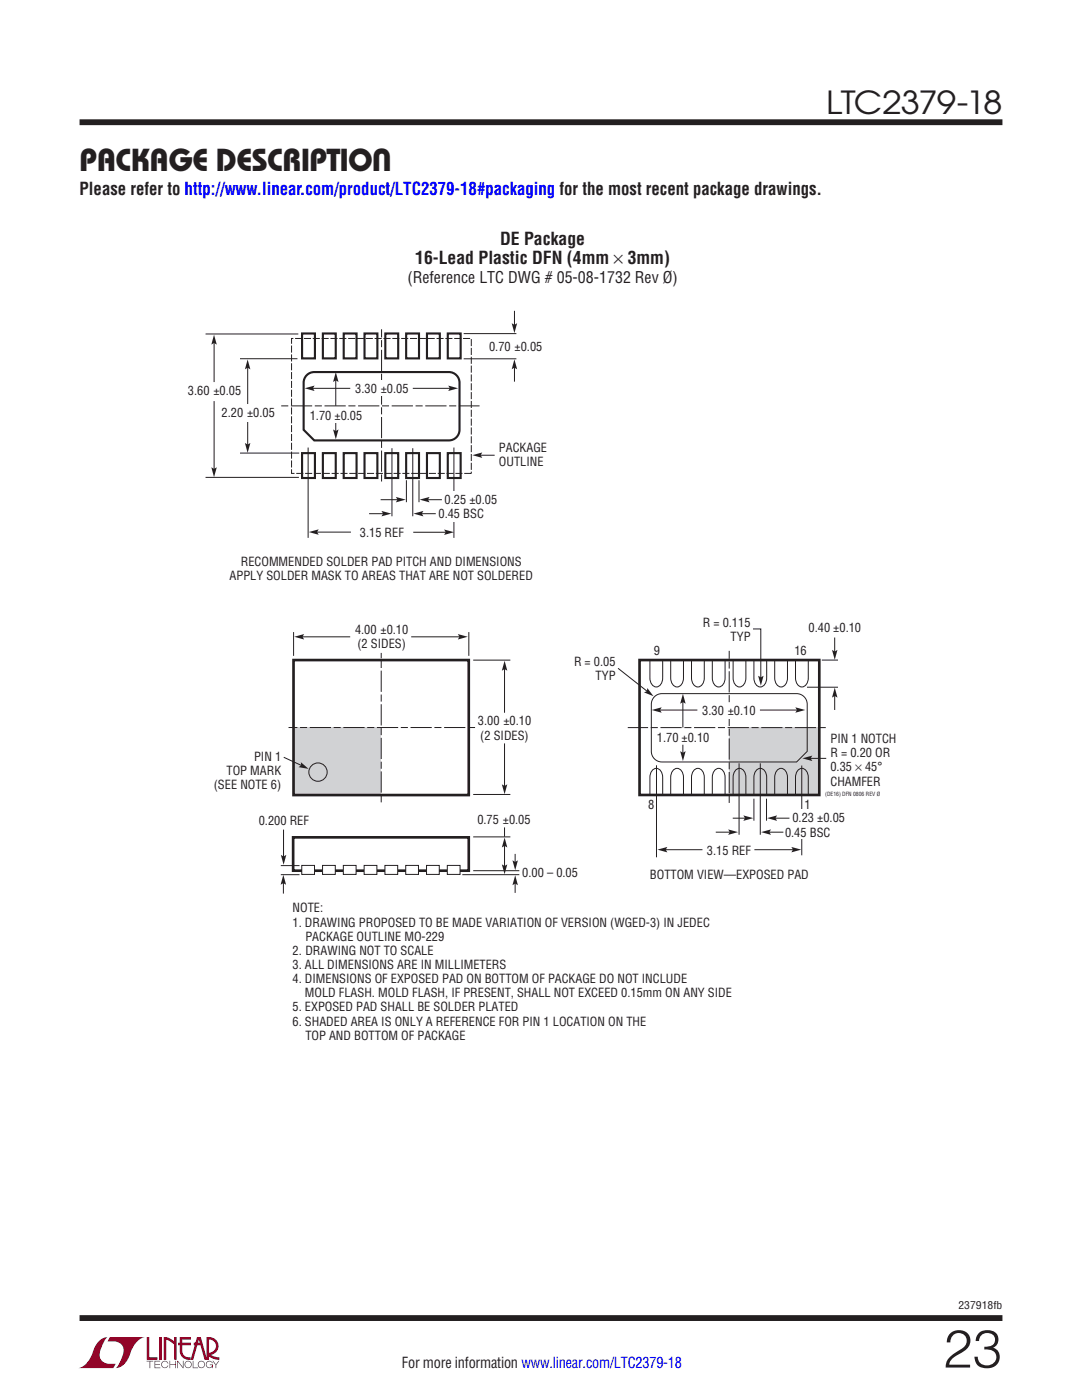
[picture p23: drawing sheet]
<svg xmlns="http://www.w3.org/2000/svg" width="216mm" height="279mm" viewBox="0 0 216 279" stroke-linecap="round" stroke-linejoin="round" font-family="sans-serif">
<defs><g id="words">
<text font-size="10.6" fill="#231f20" x="188.2" y="272.9">23</text>
<g font-size="6.3" fill="#231f20">
<text x="164.9" y="22.8">LTC2379-18</text>
<text x="15.9" y="34.1">PACKAGE DESCRIPTION</text>
</g>
<g font-size="3.5" fill="#231f20">
<text x="15.9" y="38.8">Please refer to http://www.linear.com/product/LTC2379-18#packaging for the most recent package drawings.</text>
<text x="82.9" y="52.7">16-Lead Plastic DFN (4mm × 3mm)</text>
<text x="99.8" y="48.8">DE Package</text>
</g>
<text font-size="3.2" fill="#231f20" x="81.3" y="56.6">(Reference LTC DWG # 05-08-1732 Rev Ø)</text>
<text font-size="3" fill="#231f20" x="80.2" y="273.1">For more information www.linear.com/LTC2379-18</text>
<g font-size="2.5" fill="#231f20">
<text x="97.6" y="70">0.70 ±0.05</text>
<text x="37.5" y="78.9">3.60 ±0.05</text>
<text x="44.2" y="83.2">2.20 ±0.05</text>
<text x="61.8" y="83.8">1.70 ±0.05</text>
<text x="70.9" y="78.5">3.30 ±0.05</text>
<text x="99.6" y="90.3">PACKAGE</text>
<text x="99.6" y="93.1">OUTLINE</text>
<text x="88.7" y="100.6">0.25 ±0.05</text>
<text x="71.8" y="107.2">3.15 REF</text>
<text x="87.5" y="103.4">0.45 BSC</text>
<text x="48.1" y="112.9">RECOMMENDED SOLDER PAD PITCH AND DIMENSIONS</text>
<text x="45.8" y="115.7">APPLY SOLDER MASK TO AREAS THAT ARE NOT SOLDERED</text>
<text x="140.2" y="125">R = 0.115</text>
<text x="70.8" y="126.5">4.00 ±0.10</text>
<text x="71.3" y="129.3">(2 SIDES)</text>
<text x="130.4" y="130.8">9</text>
<text x="145.8" y="127.9">TYP</text>
<text x="158.5" y="130.8">16</text>
<text x="161.3" y="126.1">0.40 ±0.10</text>
<text x="114.5" y="132.9">R = 0.05</text>
<text x="118.9" y="135.7">TYP</text>
<text x="140.1" y="142.7">3.30 ±0.10</text>
<text x="95.4" y="144.8">3.00 ±0.10</text>
<text x="95.8" y="147.6">(2 SIDES)</text>
<text x="131.1" y="148">1.70 ±0.10</text>
<text x="165.7" y="148.3">PIN 1 NOTCH</text>
<text x="45.2" y="154.7">TOP MARK</text>
<text x="50.7" y="151.9">PIN 1</text>
<text x="165.7" y="151.1">R = 0.20 OR</text>
<text x="165.7" y="154">0.35 × 45°</text>
<text x="42.7" y="157.5">(SEE NOTE 6)</text>
<text x="129.3" y="161.4">8</text>
<text x="160.5" y="161.4">1</text>
<text x="165.7" y="156.8">CHAMFER</text>
<text x="51.6" y="164.5">0.200 REF</text>
<text x="95.2" y="164.5">0.75 ±0.05</text>
<text x="156.6" y="166.9">0.45 BSC</text>
<text x="158.1" y="164.1">0.23 ±0.05</text>
<text x="141.1" y="170.5">3.15 REF</text>
<text x="104.2" y="175">0.00 – 0.05</text>
<text x="129.7" y="175.5">BOTTOM VIEW—EXPOSED PAD</text>
<text x="58.4" y="182.1">NOTE:</text>
<text x="58.4" y="184.9">1. DRAWING PROPOSED TO BE MADE VARIATION OF VERSION (WGED-3) IN JEDEC</text>
<text x="58.4" y="190.6">2. DRAWING NOT TO SCALE</text>
<text x="60.9" y="187.7">PACKAGE OUTLINE MO-229</text>
<text x="58.4" y="193.4">3. ALL DIMENSIONS ARE IN MILLIMETERS</text>
<text x="58.4" y="196.2">4. DIMENSIONS OF EXPOSED PAD ON BOTTOM OF PACKAGE DO NOT INCLUDE</text>
<text x="58.4" y="201.8">5. EXPOSED PAD SHALL BE SOLDER PLATED</text>
<text x="60.8" y="199">MOLD FLASH. MOLD FLASH, IF PRESENT, SHALL NOT EXCEED 0.15mm ON ANY SIDE</text>
<text x="58.4" y="204.7">6. SHADED AREA IS ONLY A REFERENCE FOR PIN 1 LOCATION ON THE</text>
<text x="60.9" y="207.5">TOP AND BOTTOM OF PACKAGE</text>
</g>
<text font-size="2.1" fill="#231f20" x="191.2" y="261.2">237918fb</text>
<text font-size="1.1" fill="#231f20" x="164.7" y="158.8">(DE16) DFN 0806 REV Ø</text>
</g></defs>
<g fill="#900126">
<path d="M29.3 266.8h.5v4.1h1.6v.5h-2.1z"/>
<path d="M20 267.4l1-.5h.5h-.1a6.2 6.2 0 0 0-1.5 4 2.58 2.58 0 0 0 3.2 1.3l-.5 .8h-7a4.9 4.9 0 0 0 3.1-3.8l.4-.7z"/>
<path d="M21.9 266.9h7a4.9 4.9 0 0 0-3.1 3.7 3.2 3.2 0 0 1-2.7 2.4h.1a6.2 6.2 0 0 0 1.4-4.1 2.58 2.58 0 0 0-3.1-1.2z"/>
<path d="M31.8 266.8h.5v4.6h-.5z"/>
<path d="M32.7 266.8l1 .2 1 .7v-.9h.5v4.6h-.5v-3.1l-1.5-.9v4h-.5z"/>
<path d="M29.3 271.6h1.3v.1h-.6v1.3h-.2v-1.3h-.5z"/>
<path d="M30.8 271.6h1.2v.1h-1v.5h.9v.2h-.9v.5h1v.1h-1.2z"/>
<path d="M33.8 271.6h.2v.6h1v-.6h.1v1.4h-.1v-.6h-1v.6h-.2z"/>
<path d="M35.4 271.6h.1l1 1.2v-1.2h.1v1.4l-1.1-1.2v1.2h-.1z"/>
<path d="M38.5 271.6h.1v1.3h.9v.1h-1z"/>
<path d="M42.4 271.6h.1l.6 .7 .5-.7h.2l-.7 .8v.6h-.1v-.6z"/>
<path d="M35.9 266.8h2.2v.5h-1.7v.7h1.7v.5h-1.7v1.1a1.32 1.32 0 0 0 1.6 1.3v.5l1.3-4.6h.8l1.1 4.1v-4.1a1.84 1.84 0 0 1 2.3 1.4 1.84 1.84 0 0 1-1.4 2.2l.7 .4 1 .1v.5l-1.2-.2-1.1-.6v-.6a1.34 1.34 0 0 0 1.6-1.2 1.34 1.34 0 0 0-1.4-1.5v4.1h-.9l-.8-2.9h-1.3v-.5h1.2l-.2-.7-1.1 4.1a2.06 2.06 0 0 1-2.7-1.3v-1.6h-.4v-.5h.4z"/>
<path d="M37 271.8a.72 .72 0 0 1 1.2 .1 .72 .72 0 0 1-.4 1.1 .72 .72 0 0 1-1-.7h.2a.59 .59 0 0 0 .8 .5 .59 .59 0 0 0 .2-.9 .59 .59 0 0 0-1 .2v.2h-.2z"/>
<path d="M39.7 271.8a.72 .72 0 0 1 1.1 .1 .72 .72 0 0 1-.4 1.1 .72 .72 0 0 1-.9-.7h.1a.59 .59 0 0 0 .8 .5 .59 .59 0 0 0 .2-.9 .59 .59 0 0 0-1 .2v.2h-.1z"/>
<path d="M41.3 271.8a.72 .72 0 0 1 1.2 .2h-.2a.59 .59 0 0 0-.9-.1 .59 .59 0 0 0 .1 .9 .59 .59 0 0 0 .9-.4h-.5v-.1h.6v.7h-.1v-.3a.73 .73 0 0 1-1.1 .2 .73 .73 0 0 1 0-1.1z"/>
<path d="M32.4 271.8a.71 .71 0 0 1 1.2 .3h-.1a.59 .59 0 0 0-.9-.3 .59 .59 0 0 0-.1 1 .59 .59 0 0 0 .9-.3h.2a.73 .73 0 0 1-1.1 .4 .73 .73 0 0 1-.1-1.1z"/>
</g>
<path d="M15.9 24.4h184.1M15.9 263h184.1" fill="none" stroke="#231f20" stroke-width="1.2" stroke-linecap="butt"/>
<g fill="#d1d2d4">
<path d="M58.6 145.2h17.5v13.4h-17.5z"/>
<path d="M145.5 145.2h18v13.4h-18z"/>
</g>
<g fill="none" stroke="#231f20" stroke-width=".2">
<path d="M161 137.1h6.2M164 131.7h3.2M166.6 127.2v3.1"/>
<circle cx="63.5" cy="154.1" r="1.83"/>
</g>
<path d="M166 129.7l.6 .3 .5-.3-.5 2z" fill="#231f20"/>
<path d="M150.3 125.5h1.5v9.9" fill="none" stroke="#231f20" stroke-width=".2"/>
<path d="M151.3 134.9l.5 .3 .6-.3-.6 1.9z" fill="#231f20"/>
<path d="M166.6 138.6v3.1" fill="none" stroke="#231f20" stroke-width=".2"/>
<path d="M166.6 137.2l.5 2-.5-.3-.6 .3z" fill="#231f20"/>
<path d="M123.3 133.4l6 4.7" fill="none" stroke="#231f20" stroke-width=".2"/>
<path d="M129.2 137.3l1.2 1.7-1.9-.8 .6-.3z" fill="#231f20"/>
<path d="M102.8 170.4v1.9" fill="none" stroke="#231f20" stroke-width=".2"/>
<path d="M102.3 171.7l.5 .3 .5-.3-.5 2z" fill="#231f20"/>
<path d="M102.8 176.1v2.1" fill="none" stroke="#231f20" stroke-width=".2"/>
<path d="M102.8 174.7l.5 2-.5-.4-.5 .4z" fill="#231f20"/>
<path d="M82 127.1h9.9" fill="none" stroke="#231f20" stroke-width=".2"/>
<path d="M91.4 126.5l1.9 .6-1.9 .5 .3-.5z" fill="#231f20"/>
<path d="M60.1 127.1h9.8" fill="none" stroke="#231f20" stroke-width=".2"/>
<path d="M58.7 127.1l2-.6-.3 .6 .3 .5z" fill="#231f20"/>
<path d="M100.7 165.1v1.9M100.7 168.4v4.6" fill="none" stroke="#231f20" stroke-width=".2"/>
<path d="M100.1 172.5l.6 .3 .5-.3-.5 2z" fill="#231f20"/>
<path d="M56.6 165.6v5.6" fill="none" stroke="#231f20" stroke-width=".2"/>
<g fill="#231f20">
<path d="M56 170.6l.6 .3 .5-.3-.5 2z"/>
<path d="M100.7 167.2l.5 1.9-.5-.3-.6 .3z"/>
</g>
<path d="M100.7 148.4v8.7" fill="none" stroke="#231f20" stroke-width=".2"/>
<path d="M100.1 156.5l.6 .3 .5-.3-.5 2z" fill="#231f20"/>
<path d="M100.7 133.3v9" fill="none" stroke="#231f20" stroke-width=".2"/>
<path d="M100.7 131.9l.5 2-.5-.4-.6 .4z" fill="#231f20"/>
<path d="M136.3 148.6v1.9" fill="none" stroke="#231f20" stroke-width=".2"/>
<path d="M135.7 149.9l.6 .3 .5-.3-.5 2z" fill="#231f20"/>
<path d="M136.3 139.9v5.3" fill="none" stroke="#231f20" stroke-width=".2"/>
<path d="M136.3 138.5l.5 1.9-.5-.3-.6 .3z" fill="#231f20"/>
<path d="M151.7 152.3v14.3M142.8 166.1h3.1" fill="none" stroke="#231f20" stroke-width=".2"/>
<path d="M145.3 165.5l2 .6-2 .5 .3-.5z" fill="#231f20"/>
<path d="M153.3 166.1h3" fill="none" stroke="#231f20" stroke-width=".2"/>
<path d="M151.9 166.1l1.9-.6-.3 .6 .3 .5z" fill="#231f20"/>
<path d="M150.5 169.6h8" fill="none" stroke="#231f20" stroke-width=".2"/>
<path d="M157.9 169l2 .6-2 .5 .3-.5z" fill="#231f20"/>
<path d="M132.6 169.6h7.6" fill="none" stroke="#231f20" stroke-width=".2"/>
<path d="M131.2 169.6l2-.6-.4 .6 .4 .5z" fill="#231f20"/>
<path d="M146.2 163.3h2.7" fill="none" stroke="#231f20" stroke-width=".2"/>
<path d="M148.3 162.7l2 .6-2 .5 .4-.5z" fill="#231f20"/>
<path d="M154.5 163.3h3" fill="none" stroke="#231f20" stroke-width=".2"/>
<path d="M153.1 163.3l2-.6-.4 .6 .4 .5z" fill="#231f20"/>
<path d="M56.6 151.1l3.7 1.7" fill="none" stroke="#231f20" stroke-width=".2"/>
<path d="M60 152.1l1.6 1.4-2-.4 .5-.4z" fill="#231f20"/>
<path d="M58.6 126.1v4.8M93.5 126.1v4.8M150.4 159.4v4.4M151.6 141.7h7.7M152.9 159.4v4.4" fill="none" stroke="#231f20" stroke-width=".2"/>
<path d="M158.7 141.2l2 .5-2 .5 .3-.5z" fill="#231f20"/>
<path d="M131.4 141.7h7.8" fill="none" stroke="#231f20" stroke-width=".2"/>
<path d="M130 141.7l2-.5-.3 .5 .3 .5z" fill="#231f20"/>
<path d="M67 84.4v1.9" fill="none" stroke="#231f20" stroke-width=".2"/>
<path d="M66.5 85.7l.5 .3 .5-.3-.5 2z" fill="#231f20"/>
<path d="M67 75.6v5.4" fill="none" stroke="#231f20" stroke-width=".2"/>
<path d="M67 74.3l.5 1.9-.5-.3-.5 .3z" fill="#231f20"/>
<path d="M82.4 77.5h7.6" fill="none" stroke="#231f20" stroke-width=".2"/>
<path d="M89.4 77l2 .5-2 .5 .4-.5z" fill="#231f20"/>
<path d="M62.2 77.5h7.7" fill="none" stroke="#231f20" stroke-width=".2"/>
<path d="M60.8 77.5l2-.5-.4 .5 .4 .5z" fill="#231f20"/>
<path d="M56.5 176v2.3M92.2 174.6h11.4" fill="none" stroke="#231f20" stroke-width=".2"/>
<path d="M56.5 174.6l.6 2-.6-.4-.5 .4z" fill="#231f20"/>
<path d="M58.6 131.7h34.9v27h-34.9z" fill="none" stroke="#231f20" stroke-width=".53"/>
<path d="M94.8 145.2h-37.2M164.8 145.2h-39.5M76.1 160.1v-29.8M145.5 160.2v-30.3" fill="none" stroke="#231f20" stroke-width=".2" stroke-dasharray="1.4 .5 4.2 .5" stroke-linecap="butt"/>
<path d="M149.1 154.6h1.7v.2h-1.7z" fill="#d1d2d4"/>
<path d="M127.6 131.7h35.9v27h-35.9zM58.5 167.1h35v6.7h-35z" fill="none" stroke="#231f20" stroke-width=".53"/>
<g fill="none" stroke="#231f20" stroke-width=".2">
<path d="M94.4 131.7h7.4M129.7 131.8v3.5a1.41 1.41 0 0 0 1.7 1.7 1.85 1.85 0 0 0 .8-1.7v-3.5M133.8 131.8v3.5a1.41 1.41 0 0 0 1.7 1.7 1.85 1.85 0 0 0 .9-1.7v-3.5M138 131.8v3.5a1.41 1.41 0 0 0 1.7 1.7 1.85 1.85 0 0 0 .8-1.7v-3.5M142.1 131.8v3.5a1.41 1.41 0 0 0 1.7 1.7 1.85 1.85 0 0 0 .9-1.7v-3.5M146.3 131.8v3.5a1.41 1.41 0 0 0 1.7 1.7 1.85 1.85 0 0 0 .8-1.7v-3.5M150.4 131.8v3.5a1.41 1.41 0 0 0 1.7 1.7 1.85 1.85 0 0 0 .9-1.7v-3.5M154.6 131.8v3.5a1.41 1.41 0 0 0 1.7 1.7 1.85 1.85 0 0 0 .8-1.7v-3.5M158.7 131.8v3.5a1.41 1.41 0 0 0 1.7 1.7 1.85 1.85 0 0 0 .9-1.7v-3.5M94.4 158.6h7.4M129.7 158.6v-3.5a1.41 1.41 0 0 1 1.7-1.7 1.85 1.85 0 0 1 .8 1.7v3.5M131 152.7v18.4"/>
<path d="M133.8 158.6v-3.5a1.41 1.41 0 0 1 1.7-1.7 1.85 1.85 0 0 1 .9 1.7v3.5M138 158.6v-3.5a1.41 1.41 0 0 1 1.7-1.7 1.85 1.85 0 0 1 .8 1.7v3.5M142.1 158.6v-3.5a1.41 1.41 0 0 1 1.7-1.7 1.85 1.85 0 0 1 .9 1.7v3.5M146.3 158.6v-3.5a1.41 1.41 0 0 1 1.7-1.7 1.85 1.85 0 0 1 .8 1.7v3.5M150.4 158.6v-3.5a1.41 1.41 0 0 1 1.7-1.7 1.85 1.85 0 0 1 .9 1.7v3.5M154.6 158.6v-3.5a1.41 1.41 0 0 1 1.7-1.7 1.85 1.85 0 0 1 .8 1.7v3.5M158.7 158.6v-3.5a1.41 1.41 0 0 1 1.7-1.7 1.85 1.85 0 0 1 .9 1.7v3.5M160 152.8v17.9M56 174.6h3.8M56 172.8h3.8M94.4 167h7.4M94.4 173.8h9.2"/>
</g>
<path d="M160.8 161.8h.8v5.9h-.8z" fill="#fff"/>
<path d="M161.5 151.3h3.4" fill="none" stroke="#231f20" stroke-width=".2"/>
<path d="M160.1 151.3l2-.5-.3 .5 .3 .6z" fill="#231f20"/>
<path d="M130.6 139l.9-.5 .6-.1h26.9a2.12 2.12 0 0 1 2.1 2.1v9.5l-2.1 2.1h-26.9a2.12 2.12 0 0 1-2.1-2.1v-9.5v-.5z" fill="none" stroke="#231f20" stroke-width=".2"/>
<path d="M89.3 172.7h2.5v1.8h-2.5z" fill="#fff"/>
<path d="M89.3 172.7h2.5v1.8h-2.5z" fill="none" stroke="#231f20" stroke-width=".2"/>
<path d="M81 172.7h2.5v1.8h-2.5z" fill="#fff"/>
<path d="M81 172.7h2.5v1.8h-2.5z" fill="none" stroke="#231f20" stroke-width=".2"/>
<path d="M85.1 172.7h2.6v1.8h-2.6z" fill="#fff"/>
<path d="M85.1 172.7h2.6v1.8h-2.6z" fill="none" stroke="#231f20" stroke-width=".2"/>
<path d="M76.8 172.7h2.6v1.8h-2.6z" fill="#fff"/>
<path d="M76.8 172.7h2.6v1.8h-2.6z" fill="none" stroke="#231f20" stroke-width=".2"/>
<path d="M72.7 172.7h2.5v1.8h-2.5z" fill="#fff"/>
<path d="M72.7 172.7h2.5v1.8h-2.5z" fill="none" stroke="#231f20" stroke-width=".2"/>
<path d="M68.5 172.7h2.6v1.8h-2.6z" fill="#fff"/>
<path d="M68.5 172.7h2.6v1.8h-2.6z" fill="none" stroke="#231f20" stroke-width=".2"/>
<path d="M64.4 172.7h2.5v1.8h-2.5z" fill="#fff"/>
<path d="M64.4 172.7h2.5v1.8h-2.5z" fill="none" stroke="#231f20" stroke-width=".2"/>
<path d="M60.2 172.7h2.6v1.8h-2.6z" fill="#fff"/>
<path d="M60.2 172.7h2.6v1.8h-2.6z" fill="none" stroke="#231f20" stroke-width=".2"/>
<path d="M60.3 90.4h2.5v5h-2.5z" fill="#fff"/>
<path d="M60.3 90.4h2.5v5h-2.5z" fill="none" stroke="#231f20" stroke-width=".42"/>
<path d="M64.4 90.4h2.6v5h-2.6z" fill="#fff"/>
<path d="M64.4 90.4h2.6v5h-2.6z" fill="none" stroke="#231f20" stroke-width=".42"/>
<path d="M68.6 90.4h2.5v5h-2.5z" fill="#fff"/>
<path d="M68.6 90.4h2.5v5h-2.5z" fill="none" stroke="#231f20" stroke-width=".42"/>
<path d="M72.7 90.4h2.6v5h-2.6z" fill="#fff"/>
<path d="M72.7 90.4h2.6v5h-2.6z" fill="none" stroke="#231f20" stroke-width=".42"/>
<path d="M76.9 90.4h2.6v5h-2.6z" fill="#fff"/>
<path d="M76.9 90.4h2.6v5h-2.6z" fill="none" stroke="#231f20" stroke-width=".42"/>
<path d="M81 90.4h2.6v5h-2.6z" fill="#fff"/>
<path d="M81 90.4h2.6v5h-2.6z" fill="none" stroke="#231f20" stroke-width=".42"/>
<path d="M85.2 90.4h2.6v5h-2.6z" fill="#fff"/>
<path d="M85.2 90.4h2.6v5h-2.6z" fill="none" stroke="#231f20" stroke-width=".42"/>
<path d="M89.3 90.4h2.6v5h-2.6z" fill="#fff"/>
<path d="M89.3 90.4h2.6v5h-2.6z" fill="none" stroke="#231f20" stroke-width=".42"/>
<path d="M60.3 66.6h2.5v4.9h-2.5z" fill="#fff"/>
<path d="M60.3 66.6h2.5v4.9h-2.5z" fill="none" stroke="#231f20" stroke-width=".42"/>
<path d="M64.4 66.6h2.6v4.9h-2.6z" fill="#fff"/>
<path d="M64.4 66.6h2.6v4.9h-2.6z" fill="none" stroke="#231f20" stroke-width=".42"/>
<path d="M68.6 66.6h2.5v4.9h-2.5z" fill="#fff"/>
<path d="M68.6 66.6h2.5v4.9h-2.5z" fill="none" stroke="#231f20" stroke-width=".42"/>
<path d="M72.7 66.6h2.6v4.9h-2.6z" fill="#fff"/>
<path d="M72.7 66.6h2.6v4.9h-2.6z" fill="none" stroke="#231f20" stroke-width=".42"/>
<path d="M76.9 66.6h2.6v4.9h-2.6z" fill="#fff"/>
<path d="M76.9 66.6h2.6v4.9h-2.6z" fill="none" stroke="#231f20" stroke-width=".42"/>
<path d="M81 66.6h2.6v4.9h-2.6z" fill="#fff"/>
<path d="M81 66.6h2.6v4.9h-2.6z" fill="none" stroke="#231f20" stroke-width=".42"/>
<path d="M85.2 66.6h2.6v4.9h-2.6z" fill="#fff"/>
<path d="M85.2 66.6h2.6v4.9h-2.6z" fill="none" stroke="#231f20" stroke-width=".42"/>
<path d="M89.3 66.6h2.6v4.9h-2.6z" fill="#fff"/>
<path d="M89.3 66.6h2.6v4.9h-2.6z" fill="none" stroke="#231f20" stroke-width=".42"/>
<path d="M56.1 81h39.6M76.1 96.1v-30.4" fill="none" stroke="#231f20" stroke-width=".2" stroke-dasharray="1.4 .5 4.2 .5" stroke-linecap="butt"/>
<path d="M78.2 89.5v13.5M82.4 89.5v13.5M73.6 102.5h3.1" fill="none" stroke="#231f20" stroke-width=".2"/>
<path d="M76.1 102l2 .5-2 .6 .3-.6z" fill="#231f20"/>
<path d="M83.9 102.5h3.1" fill="none" stroke="#231f20" stroke-width=".2"/>
<path d="M82.5 102.5l2-.5-.3 .5 .3 .6z" fill="#231f20"/>
<path d="M63 106.2h7" fill="none" stroke="#231f20" stroke-width=".2"/>
<path d="M61.6 106.2l2-.6-.3 .6 .3 .5z" fill="#231f20"/>
<path d="M102.7 73.1v3.1" fill="none" stroke="#231f20" stroke-width=".2"/>
<path d="M102.6 71.7l.6 2-.6-.3-.5 .3z" fill="#231f20"/>
<path d="M102.7 62v3.1" fill="none" stroke="#231f20" stroke-width=".2"/>
<path d="M102.1 64.5l.5 .3 .6-.3-.6 2z" fill="#231f20"/>
<path d="M82.5 106.2h6.7" fill="none" stroke="#231f20" stroke-width=".2"/>
<path d="M88.6 105.7l2 .5-2 .6 .3-.6z" fill="#231f20"/>
<path d="M75.9 99.7h3.7" fill="none" stroke="#231f20" stroke-width=".2"/>
<path d="M79 99.2l2 .5-2 .6 .3-.6z" fill="#231f20"/>
<path d="M85.1 99.7h3.1" fill="none" stroke="#231f20" stroke-width=".2"/>
<path d="M83.7 99.7l2-.5-.3 .5 .3 .6z" fill="#231f20"/>
<path d="M49.4 73.1v7.5M92.5 71.6h10.5M92.5 66.6h10.5M61.5 89.3v18M81.1 95.8v4.4M83.6 95.8v4.4M90.6 89.3v18" fill="none" stroke="#231f20" stroke-width=".2"/>
<path d="M49.4 71.7l.6 2-.6-.3-.5 .3z" fill="#231f20"/>
<path d="M49.4 84.2v4.8" fill="none" stroke="#231f20" stroke-width=".2"/>
<path d="M48.9 88.4l.5 .3 .6-.3-.6 2z" fill="#231f20"/>
<path d="M42.7 68.2v8.1" fill="none" stroke="#231f20" stroke-width=".2"/>
<path d="M42.7 66.8l.6 2-.6-.3-.5 .3z" fill="#231f20"/>
<path d="M42.7 80v13.8" fill="none" stroke="#231f20" stroke-width=".2"/>
<path d="M42.2 93.3l.5 .3 .6-.3-.6 1.9z" fill="#231f20"/>
<path d="M41 66.7h18.5M47.9 71.6h11.5M41 95.3h18.6M47.9 90.4h11.8M95.6 90.9h3.1" fill="none" stroke="#231f20" stroke-width=".2"/>
<path d="M94.2 90.8l2-.5-.3 .5 .3 .6z" fill="#231f20"/>
<path d="M58.2 67.6h35.8v26.9h-35.8z" fill="none" stroke="#231f20" stroke-width=".2" stroke-dasharray="1.4 .4" stroke-linecap="butt"/>
<path d="M61.2 74.9l.9-.6h.6h26.9a2.12 2.12 0 0 1 2.1 2.1v9.4a2.12 2.12 0 0 1-2.1 2.1h-26.9l-2.1-2.1v-9.4l.1-.6z" fill="none" stroke="#231f20" stroke-width=".42"/>
<g fill="#fff">
<path d="M89.8 97.9h1.4v6.2h-1.4z"/>
<path d="M158.2 161.6h1.1v5.9h-1.1z"/>
<path d="M75.3 76h1.6v3h-1.6z"/>
<path d="M144.8 140.3h1.5v3h-1.5z"/>
</g>
<path d="M147.5 152.3v14.3" fill="none" stroke="#231f20" stroke-width=".2"/>
<path d="M159.5 161.6h1v5.9h-1z" fill="#fff"/>
<use href="#words"/>
</svg>
